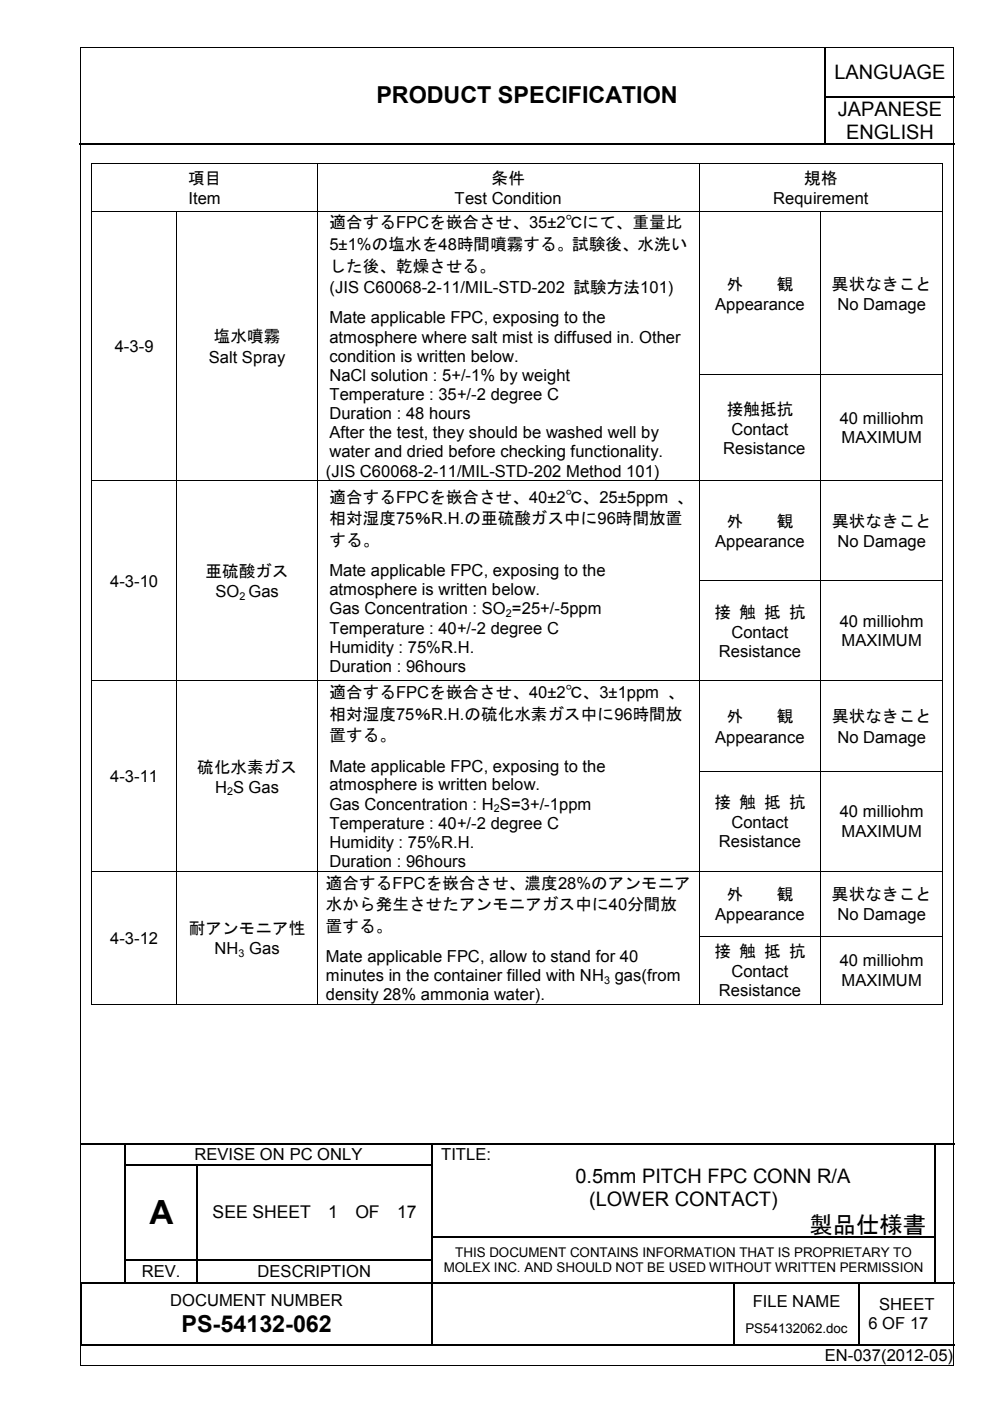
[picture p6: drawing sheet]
<svg xmlns="http://www.w3.org/2000/svg" width="210mm" height="297mm" viewBox="0 0 210 297" stroke-linecap="round" stroke-linejoin="round" font-family="sans-serif">
<defs><g id="words">
<text font-size="7.1" x="31.7" y="259.5">A</text>
<g font-size="5">
<text x="79.8" y="21.8">PRODUCT SPECIFICATION</text>
<text x="171.7" y="261.5">製品仕様書</text>
<text x="38.5" y="282.4">PS-54132-062</text>
</g>
<g font-size="4.2">
<text x="176.9" y="16.8">LANGUAGE</text>
<text x="177.6" y="24.6">JAPANESE</text>
<text x="179.4" y="29.4">ENGLISH</text>
<text x="122" y="250.7">0.5mm PITCH FPC CONN R/A</text>
<text x="124.9" y="255.6">(LOWER CONTACT)</text>
</g>
<g font-size="3.7">
<text x="45.1" y="258.3">SEE SHEET</text>
<text x="69.6" y="258.3">1</text>
<text x="75.4" y="258.3">OF</text>
<text x="84.2" y="258.3">17</text>
</g>
<g font-size="3.5">
<text x="39.9" y="38.9">項目</text>
<text x="104.2" y="38.9">条件</text>
<text x="170.5" y="38.9">規格</text>
<text x="40" y="43.3">Item</text>
<text x="96.4" y="43.3">Test Condition</text>
<text x="164" y="43.3">Requirement</text>
<text x="69.8" y="53">5±1%の塩水を48時間噴霧する。試験後、水洗い</text>
<text x="69.9" y="48.4">適合するFPCを嵌合させ、35±2℃にて、重量比</text>
<text x="69.8" y="57.6">した後、乾燥させる。</text>
<text x="69.8" y="62.2">(JIS C60068-2-11/MIL-STD-202 試験方法101)</text>
<text x="151.6" y="65.7">Appearance</text>
<text x="154.1" y="61.4">外</text>
<text x="164.7" y="61.4">観</text>
<text x="176.4" y="61.4">異状なきこと</text>
<text x="177.5" y="65.7">No Damage</text>
<text x="69.8" y="68.6">Mate applicable FPC, exposing to the</text>
<text x="24.3" y="74.6">4-3-9</text>
<text x="44.3" y="76.9">Salt Spray</text>
<text x="45.3" y="72.6">塩水噴霧</text>
<text x="69.8" y="72.6">atmosphere where salt mist is diffused in. Other</text>
<text x="69.8" y="76.7">condition is written below.</text>
<text x="69.8" y="80.7">NaCl solution : 5+/-1% by weight</text>
<text x="69.8" y="84.8">Temperature : 35+/-2 degree C</text>
<text x="69.8" y="88.9">Duration : 48 hours</text>
<text x="154.1" y="87.9">接触抵抗</text>
<text x="178.1" y="89.9">40 milliohm</text>
<text x="69.8" y="92.9">After the test, they should be washed well by</text>
<text x="155.1" y="92.2">Contact</text>
<text x="178.4" y="94">MAXIMUM</text>
<text x="69.1" y="101">(JIS C60068-2-11/MIL-STD-202 Method 101)</text>
<text x="69.8" y="97">water and dried before checking functionality.</text>
<text x="153.3" y="96.3">Resistance</text>
<text x="69.9" y="106.6">適合するFPCを嵌合させ、40±2℃、25±5ppm 、</text>
<text x="69.9" y="111.2">相対湿度75％R.H.の亜硫酸ガス中に96時間放置</text>
<text x="154.1" y="111.8">外</text>
<text x="164.7" y="111.8">観</text>
<text x="176.4" y="111.8">異状なきこと</text>
<text x="69.9" y="115.7">する。</text>
<text x="151.6" y="116">Appearance</text>
<text x="177.5" y="116">No Damage</text>
<text x="23.4" y="124.4">4-3-10</text>
<text x="43.6" y="122.3">亜硫酸ガス</text>
<text x="69.9" y="122.2">Mate applicable FPC, exposing to the</text>
<text x="45.7" y="126.7">SO Gas</text>
<text x="69.9" y="126.2">atmosphere is written below.</text>
<text x="69.9" y="130.3">Gas Concentration : SO =25+/-5ppm</text>
<text x="151.5" y="130.9">接 触 抵 抗</text>
<text x="69.9" y="134.3">Temperature : 40+/-2 degree C</text>
<text x="155.1" y="135.2">Contact</text>
<text x="178.1" y="132.9">40 milliohm</text>
<text x="178.4" y="137">MAXIMUM</text>
<text x="69.9" y="138.4">Humidity : 75%R.H.</text>
<text x="69.9" y="142.5">Duration : 96hours</text>
<text x="152.4" y="139.3">Resistance</text>
<text x="69.9" y="148">適合するFPCを嵌合させ、40±2℃、3±1ppm 、</text>
<text x="69.9" y="152.6">相対湿度75％R.H.の硫化水素ガス中に96時間放</text>
<text x="154.1" y="153.2">外</text>
<text x="164.7" y="153.2">観</text>
<text x="176.4" y="153.2">異状なきこと</text>
<text x="69.9" y="157.1">置する。</text>
<text x="151.6" y="157.4">Appearance</text>
<text x="177.5" y="157.4">No Damage</text>
<text x="23.4" y="165.8">4-3-11</text>
<text x="41.8" y="163.8">硫化水素ガス</text>
<text x="69.9" y="163.6">Mate applicable FPC, exposing to the</text>
<text x="69.9" y="167.6">atmosphere is written below.</text>
<text x="45.6" y="168.1">H S Gas</text>
<text x="69.9" y="171.7">Gas Concentration : H S=3+/-1ppm</text>
<text x="151.5" y="171.3">接 触 抵 抗</text>
<text x="178.1" y="173.3">40 milliohm</text>
<text x="69.9" y="175.7">Temperature : 40+/-2 degree C</text>
<text x="69.9" y="179.8">Humidity : 75%R.H.</text>
<text x="152.4" y="179.7">Resistance</text>
<text x="155.1" y="175.6">Contact</text>
<text x="178.4" y="177.4">MAXIMUM</text>
<text x="69.9" y="183.9">Duration : 96hours</text>
<text x="69.1" y="188.4">適合するFPCを嵌合させ、濃度28%のアンモニア</text>
<text x="154.1" y="190.8">外</text>
<text x="164.7" y="190.8">観</text>
<text x="176.4" y="190.8">異状なきこと</text>
<text x="69.1" y="193">水から発生させたアンモニアガス中に40分間放</text>
<text x="69.1" y="197.5">置する。</text>
<text x="151.6" y="195.1">Appearance</text>
<text x="177.5" y="195.1">No Damage</text>
<text x="23.4" y="200.1">4-3-12</text>
<text x="40" y="198.1">耐アンモニア性</text>
<text x="45.5" y="202.4">NH Gas</text>
<text x="69.1" y="204">Mate applicable FPC, allow to stand for 40</text>
<text x="151.5" y="202.9">接 触 抵 抗</text>
<text x="69.1" y="208">minutes in the container filled with NH gas(from</text>
<text x="155.1" y="207.2">Contact</text>
<text x="178.1" y="204.9">40 milliohm</text>
<text x="178.4" y="209">MAXIMUM</text>
<text x="69.1" y="212">density 28% ammonia water).</text>
<text x="152.4" y="211.2">Resistance</text>
<text x="41.2" y="246">REVISE ON PC ONLY</text>
<text x="93.5" y="246">TITLE:</text>
<text x="30.1" y="270.8">REV.</text>
<text x="54.6" y="270.8">DESCRIPTION</text>
<text x="36.1" y="277">DOCUMENT NUMBER</text>
<text x="159.6" y="277.2">FILE NAME</text>
<text x="184.2" y="281.9">6 OF 17</text>
<text x="186.4" y="277.8">SHEET</text>
<text x="174.9" y="288.6">EN-037(2012-05)</text>
</g>
<g font-size="2.8">
<text x="94.1" y="269.7">MOLEX INC. AND SHOULD NOT BE USED WITHOUT WRITTEN PERMISSION</text>
<text x="96.5" y="266.5">THIS DOCUMENT CONTAINS INFORMATION THAT IS PROPRIETARY TO</text>
<text x="158" y="282.6">PS54132062.doc</text>
</g>
<g font-size="2.3">
<text x="50.8" y="127.2">2</text>
<text x="107.3" y="130.8">2</text>
<text x="48.1" y="168.6">2</text>
<text x="104.7" y="172.2">2</text>
<text x="50.6" y="202.9">3</text>
<text x="128.1" y="208.6">3</text>
</g>
</g></defs>
<g fill="none" stroke="#000" stroke-width=".25">
<path d="M174.9 10.2v10.2M16.8 30.4h158M174.9 20.6v9.7M175 20.5h27.5M175 30.4h27.5M17.2 242.6h9.3M26.6 242.7v4.1M26.6 247.1v4.8M26.6 252.1v4.9M26.6 257.3v4.9M26.7 242.6h64.8M26.7 246.9h15"/>
<path d="M41.8 247.1v4.8M41.8 252.1v4.9M41.8 257.3v4.9M42 246.9h49.5M91.6 242.7v4.1M91.6 247.1v4.8M91.6 252.1v4.9M91.6 257.3v4.9M91.7 242.6h106.4M198.2 242.7v4.1M198.2 247.1v4.8M198.2 252.1v4.9"/>
<path d="M198.2 257.3v4.9M198.3 242.6h4.1M17.2 272.1v13M17.6 272h8.9M26.6 262.4v4.6M26.6 267.3v4.6M26.7 267.2h15M26.7 272h15M41.8 262.4v4.6M41.8 267.3v4.6M42 267.2h49.5M42 272h49.5"/>
<path d="M91.6 262.4v4.6M91.6 267.3v4.6M91.6 272.1v13M91.7 262.3h106.4M91.7 272h63.7M155.6 272.1v13M155.7 272h26.4M182.2 272.1v13M182.3 272h15.8M198.2 262.4v4.6M198.2 267.3v4.6M198.3 272h4.1"/>
<path d="M17.3 285.2h74.2M91.7 285.2h63.7M155.7 285.2h26.4M182.3 285.2h20.1"/>
</g>
<g fill="#000">
<path d="M174.8 20.4h.2v.2h-.2zM174.8 30.3h.2v.3h-.2zM26.5 242.5h.2v.2h-.2zM26.5 246.8h.2v.3h-.2zM26.5 251.9h.2v.2h-.2zM26.5 257h.2v.3h-.2zM41.7 246.8h.3v.3h-.3zM41.7 251.9h.3v.2h-.3zM41.7 257h.3v.3h-.3zM91.5 242.5h.2v.2h-.2zM91.5 246.8h.2v.3h-.2zM91.5 251.9h.2v.2h-.2z"/>
<path d="M91.5 257h.2v.3h-.2zM198.1 242.5h.2v.2h-.2zM198.1 246.8h.2v.3h-.2zM198.1 251.9h.2v.2h-.2zM198.1 257h.2v.3h-.2zM17.1 271.9h.2v.2h-.2zM17.3 271.9h.3v.2h-.3zM26.5 262.2h.2v.2h-.2zM26.5 267h.2v.3h-.2zM26.5 271.9h.2v.2h-.2zM41.7 262.2h.3v.2h-.3zM41.7 267h.3v.3h-.3z"/>
<path d="M41.7 271.9h.3v.2h-.3zM91.5 262.2h.2v.2h-.2zM91.5 267h.2v.3h-.2zM91.5 271.9h.2v.2h-.2zM155.4 271.9h.3v.2h-.3zM182.1 271.9h.2v.2h-.2zM198.1 262.2h.2v.2h-.2zM198.1 267h.2v.3h-.2zM198.1 271.9h.2v.2h-.2zM17.1 285.1h.2v.2h-.2zM91.5 285.1h.2v.2h-.2zM155.4 285.1h.3v.2h-.3z"/>
<path d="M182.1 285.1h.2v.2h-.2z"/>
</g>
<g fill="#fff">
<path d="M17.2 10.2l.2 .2z" fill-rule="evenodd"/>
<path d="M55.6 15.8h112.4v9.7h-112.4z" fill-rule="evenodd"/>
</g>
<g fill="#000">
<path d="M17 10h.2v.2h-.2zM202.1 10h.2v.2h-.2zM19.3 34.6h.2v.2h-.2zM67.3 34.6h.1v.2h-.1zM148.1 34.6h.2v.2h-.2zM199.8 34.6h.1v.2h-.1zM19.3 44.7h.2v.1h-.2zM37.4 44.7h.1v.1h-.1zM67.3 44.7h.1v.1h-.1zM148.1 44.7h.2v.1h-.2zM173.9 44.7h.2v.1h-.2zM199.8 44.7h.1v.1h-.1z"/>
<path d="M19.3 79.4h.2v.2h-.2zM37.4 79.4h.1v.2h-.1zM67.3 79.4h.1v.2h-.1zM148.1 79.4h.2v.2h-.2zM173.9 79.4h.2v.2h-.2zM199.8 79.4h.1v.2h-.1zM19.3 101.8h.2v.2h-.2zM37.4 101.8h.1v.2h-.1zM67.3 101.8h.1v.2h-.1zM148.1 101.8h.2v.2h-.2zM173.9 101.8h.2v.2h-.2zM199.8 101.8h.1v.2h-.1z"/>
<path d="M19.3 123.1h.2v.1h-.2zM37.4 123.1h.1v.1h-.1zM67.3 123.1h.1v.1h-.1zM148.1 123.1h.2v.1h-.2zM173.9 123.1h.2v.1h-.2zM199.8 123.1h.1v.1h-.1zM19.3 144.2h.2v.2h-.2zM37.4 144.2h.1v.2h-.1zM67.3 144.2h.1v.2h-.1zM148.1 144.2h.2v.2h-.2zM173.9 144.2h.2v.2h-.2zM199.8 144.2h.1v.2h-.1z"/>
<path d="M19.3 163.4h.2v.2h-.2zM37.4 163.4h.1v.2h-.1zM67.3 163.4h.1v.2h-.1zM148.1 163.4h.2v.2h-.2zM173.9 163.4h.2v.2h-.2zM199.8 163.4h.1v.2h-.1zM19.3 184.7h.2v.1h-.2zM19.3 198.4h.2v.1h-.2zM37.4 184.7h.1v.1h-.1zM37.4 198.4h.1v.1h-.1zM67.3 184.7h.1v.1h-.1zM67.3 198.4h.1v.1h-.1z"/>
<path d="M148.1 184.7h.2v.1h-.2zM148.1 198.4h.2v.1h-.2zM173.9 184.7h.2v.1h-.2zM173.9 198.4h.2v.1h-.2zM199.8 184.7h.1v.1h-.1zM199.8 198.4h.1v.1h-.1zM19.3 212.9h.2v.1h-.2zM37.4 212.9h.1v.1h-.1zM67.3 212.9h.1v.1h-.1zM148.1 212.9h.2v.1h-.2zM173.9 212.9h.2v.1h-.2zM199.8 212.9h.1v.1h-.1z"/>
<path d="M17 289.4h.2v.2h-.2zM202.1 289.4h.2v.2h-.2z"/>
</g>
<g fill="none" stroke="#000" stroke-width=".21">
<path d="M17.1 10.2v279.2M17.2 10.1h184.9M202.2 10.2v279.2M19.4 34.8v9.9M19.5 34.7h47.8M67.4 34.8v9.9M67.4 34.7h80.7M148.2 34.8v9.9M148.3 34.7h51.5M199.9 34.8v9.9M19.4 44.8v34.6M19.5 44.7h17.9"/>
<path d="M37.5 44.8v34.6M37.5 44.7h29.8M67.4 44.8v34.6M67.4 44.7h80.7M148.2 44.8v34.6M148.3 44.7h25.6M174 44.8v34.6M174.1 44.7h25.7M199.9 44.8v34.6M19.4 79.6v22.2M37.5 79.6v22.2M67.4 79.6v22.2"/>
<path d="M148.2 79.6v22.2M148.3 79.5h25.6M174 79.6v22.2M174.1 79.5h25.7M199.9 79.6v22.2M19.4 102v21.1M19.5 101.9h17.9M37.5 102v21.1M37.5 101.9h29.8M67.4 102v21.1M67.4 101.9h80.7M148.2 102v21.1"/>
<path d="M148.3 101.9h25.6M174 102v21.1M174.1 101.9h25.7M199.9 102v21.1M19.4 123.2v21M37.5 123.2v21M67.4 123.2v21M148.2 123.2v21M148.3 123.1h25.6M174 123.2v21M174.1 123.1h25.7M199.9 123.2v21"/>
<path d="M19.4 144.4v19M19.5 144.3h17.9M37.5 144.4v19M37.5 144.3h29.8M67.4 144.4v19M67.4 144.3h80.7M148.2 144.4v19M148.3 144.3h25.6M174 144.4v19M174.1 144.3h25.7M199.9 144.4v19M19.4 163.6v21.1"/>
<path d="M37.5 163.6v21.1M67.4 163.6v21.1M148.2 163.6v21.1M148.3 163.5h25.6M174 163.6v21.1M174.1 163.5h25.7M199.9 163.6v21.1M19.4 184.8v13.6M19.4 198.5v14.4M19.5 184.7h17.9M37.5 184.8v13.6M37.5 198.5v14.4"/>
<path d="M37.5 184.7h29.8M67.4 184.8v13.6M67.4 198.5v14.4M67.4 184.7h80.7M148.2 184.8v13.6M148.2 198.5v14.4M148.3 184.7h25.6M148.3 198.5h25.6M174 184.8v13.6M174 198.5v14.4M174.1 184.7h25.7M174.1 198.5h25.7"/>
<path d="M199.9 184.8v13.6M199.9 198.5v14.4M19.5 212.9h17.9M37.5 212.9h29.8M67.4 212.9h80.7M148.3 212.9h25.6M174.1 212.9h25.7M17.2 289.5h184.9"/>
</g>
<use href="#words"/>
</svg>
